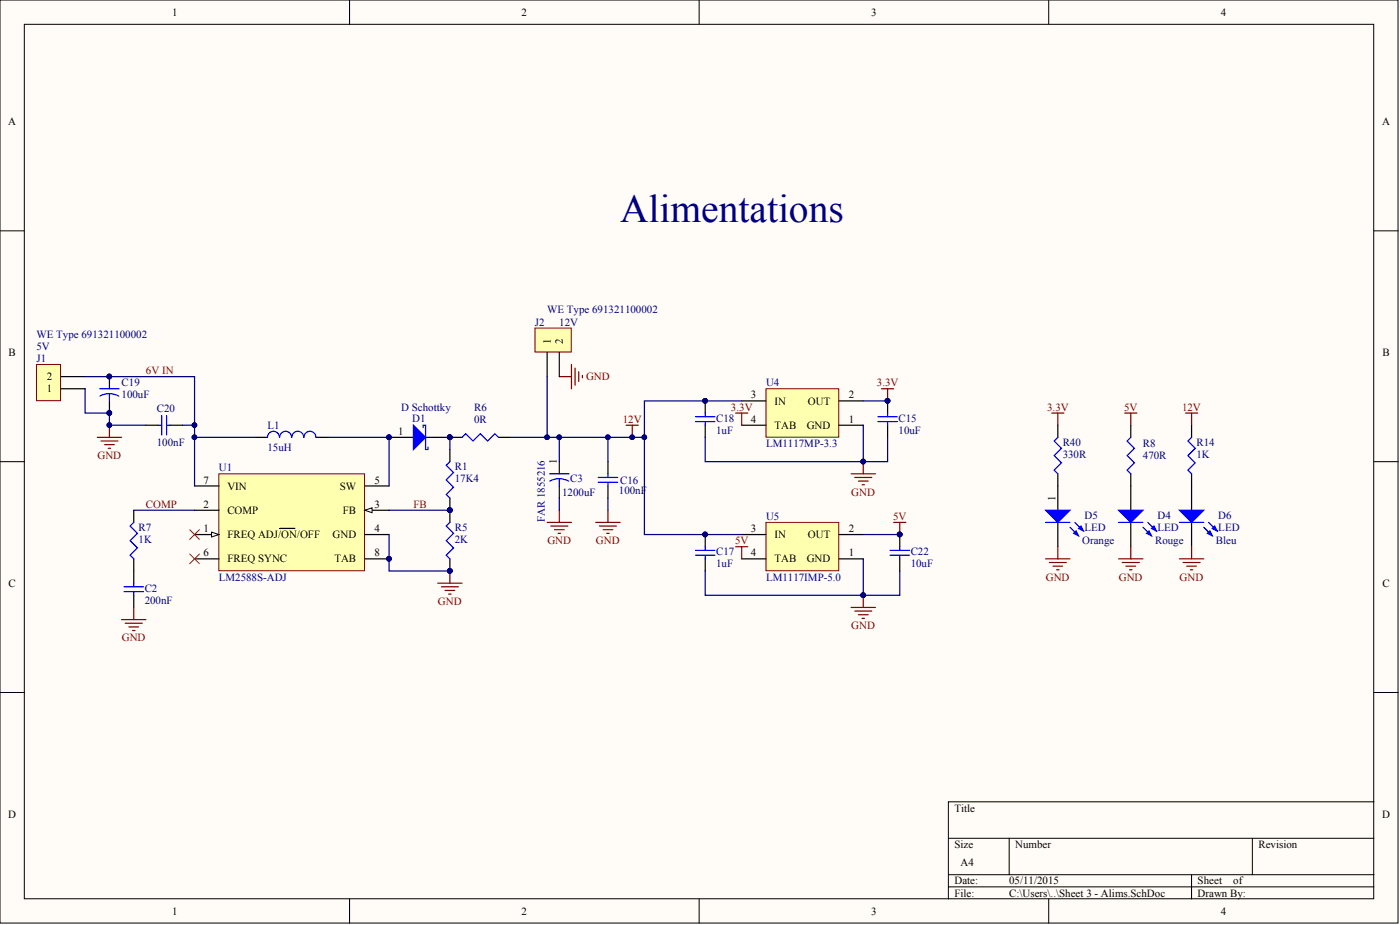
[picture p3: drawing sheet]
<svg xmlns="http://www.w3.org/2000/svg" width="292mm" height="193mm" viewBox="0 0 292 193" stroke-linecap="round" stroke-linejoin="round" font-family="sans-serif">
<defs><g id="words">
<text font-size="8.2" fill="#000080" x="129.4" y="46.4">Alimentations</text>
<g font-size="2.3">
<text x="35.9" y="3.3">1</text>
<text x="108.8" y="3.3">2</text>
<text x="181.8" y="3.3">3</text>
<text x="254.7" y="3.3">4</text>
<text x="1.7" y="26.1">A</text>
<text x="288.4" y="26.1">A</text>
<text x="114.9" y="71.7" transform="rotate(-90 114.9 71.7)">1</text>
<text x="117.5" y="71.7" transform="rotate(-90 117.5 71.7)">2</text>
<text x="1.8" y="74.3">B</text>
<text x="288.4" y="74.3">B</text>
<text x="9.8" y="81.9">1</text>
<text x="9.8" y="79.3">2</text>
<text x="156.7" y="83.1">3</text>
<text x="177.1" y="83.1">2</text>
<text x="156.7" y="88.2">4</text>
<text x="161.6" y="84.4">IN</text>
<text x="161.6" y="89.5">TAB</text>
<text x="168.3" y="89.5">GND</text>
<text x="168.6" y="84.4">OUT</text>
<text x="177.1" y="88.2">1</text>
<text x="83.1" y="90.7">1</text>
<text x="42.5" y="100.9">7</text>
<text x="78.1" y="100.9">5</text>
<text x="116.2" y="96.8" transform="rotate(-90 116.2 96.8)">1</text>
<text x="42.5" y="105.9">2</text>
<text x="47.4" y="102.1">VIN</text>
<text x="47.4" y="107.2">COMP</text>
<text x="70.9" y="102.1">SW</text>
<text x="71.5" y="107.2">FB</text>
<text x="78.1" y="105.9">3</text>
<text x="220.2" y="104.4" transform="rotate(-90 220.2 104.4)">1</text>
<text x="42.5" y="111">1</text>
<text x="47.4" y="112.3">FREQ ADJ/ON/OFF</text>
<text x="69.4" y="112.3">GND</text>
<text x="78.1" y="111">4</text>
<text x="156.7" y="111">3</text>
<text x="161.6" y="112.3">IN</text>
<text x="168.6" y="112.3">OUT</text>
<text x="177.1" y="111">2</text>
<text x="42.5" y="116.1">6</text>
<text x="47.4" y="117.3">FREQ SYNC</text>
<text x="69.8" y="117.3">TAB</text>
<text x="78.1" y="116.1">8</text>
<text x="156.7" y="116.1">4</text>
<text x="161.6" y="117.3">TAB</text>
<text x="168.3" y="117.3">GND</text>
<text x="177.1" y="116.1">1</text>
<text x="1.8" y="122.4">C</text>
<text x="288.4" y="122.4">C</text>
<text x="1.7" y="170.6">D</text>
<text x="199.1" y="169.3">Title</text>
<text x="288.4" y="170.6">D</text>
<text x="199.1" y="176.9">Size</text>
<text x="211.8" y="176.9">Number</text>
<text x="262.6" y="176.9">Revision</text>
<text x="199.1" y="184.5">Date:</text>
<text x="200.4" y="180.7">A4</text>
<text x="210.6" y="184.5">05/11/2015</text>
<text x="249.9" y="184.5">Sheet</text>
<text x="257.3" y="184.5">of</text>
<text x="35.9" y="190.8">1</text>
<text x="108.8" y="190.8">2</text>
<text x="181.8" y="190.8">3</text>
<text x="199.1" y="187">File:</text>
<text x="210.6" y="187">C:\Users\..\Sheet 3 - Alims.SchDoc</text>
<text x="249.9" y="187">Drawn By:</text>
<text x="254.7" y="190.8">4</text>
</g>
<g font-size="2.3" fill="#000080">
<text x="114.2" y="65.4">WE Type 691321100002</text>
<text x="7.6" y="70.5">WE Type 691321100002</text>
<text x="111.6" y="67.9">J2</text>
<text x="116.7" y="67.9">12V</text>
<text x="7.6" y="73">5V</text>
<text x="7.6" y="75.5">J1</text>
<text x="25.4" y="80.6">C19</text>
<text x="25.4" y="83.1">100uF</text>
<text x="159.8" y="80.6">U4</text>
<text x="32.7" y="85.9">C20</text>
<text x="55.8" y="89.5">L1</text>
<text x="83.7" y="85.7">D Schottky</text>
<text x="86" y="87.9">D1</text>
<text x="98.9" y="85.7">R6</text>
<text x="98.9" y="88.2">0R</text>
<text x="149.4" y="87.9">C18</text>
<text x="187.5" y="87.9">C15</text>
<text x="32.7" y="93">100nF</text>
<text x="55.8" y="94">15uH</text>
<text x="149.4" y="90.5">1uF</text>
<text x="159.8" y="93.3">LM1117MP-3.3</text>
<text x="187.5" y="90.5">10uF</text>
<text x="221.7" y="93">R40</text>
<text x="221.7" y="95.6">330R</text>
<text x="238.5" y="95.8">470R</text>
<text x="238.5" y="93.3">R8</text>
<text x="249.6" y="93">R14</text>
<text x="249.6" y="95.6">1K</text>
<text x="45.7" y="98.3">U1</text>
<text x="94.9" y="98.1">R1</text>
<text x="94.9" y="100.6">17K4</text>
<text x="119" y="100.6">C3</text>
<text x="129.4" y="100.9">C16</text>
<text x="117.3" y="103.4">1200uF</text>
<text x="129.1" y="103.2">100nF</text>
<text x="28.9" y="110.8">R7</text>
<text x="28.9" y="113.3">1K</text>
<text x="94.9" y="110.8">R5</text>
<text x="94.9" y="113.3">2K</text>
<text x="113.7" y="109" transform="rotate(-90 113.7 109)">FAR 1855216</text>
<text x="159.8" y="108.5">U5</text>
<text x="225.8" y="113.5">Orange</text>
<text x="226.3" y="108.2">D5</text>
<text x="226.3" y="110.8">LED</text>
<text x="241" y="113.5">Rouge</text>
<text x="241.5" y="108.2">D4</text>
<text x="241.5" y="110.8">LED</text>
<text x="253.7" y="113.5">Bleu</text>
<text x="254.2" y="108.2">D6</text>
<text x="254.2" y="110.8">LED</text>
<text x="149.4" y="115.8">C17</text>
<text x="149.4" y="118.4">1uF</text>
<text x="190" y="115.8">C22</text>
<text x="190" y="118.4">10uF</text>
<text x="30.2" y="123.4">C2</text>
<text x="30.2" y="126">200nF</text>
<text x="45.7" y="121.1">LM2588S-ADJ</text>
<text x="159.8" y="121.1">LM1117IMP-5.0</text>
</g>
<g font-size="2.3" fill="#800000">
<text x="30.4" y="78.1">6V IN</text>
<text x="122.3" y="79.3">GND</text>
<text x="183" y="80.6">3.3V</text>
<text x="129.9" y="88.2">12V</text>
<text x="152.5" y="85.7">3.3V</text>
<text x="218.5" y="85.7">3.3V</text>
<text x="234.5" y="85.7">5V</text>
<text x="246.6" y="85.7">12V</text>
<text x="20.3" y="95.8">GND</text>
<text x="30.4" y="105.9">COMP</text>
<text x="86.3" y="105.9">FB</text>
<text x="177.6" y="103.4">GND</text>
<text x="114.2" y="113.5">GND</text>
<text x="124.3" y="113.5">GND</text>
<text x="153.4" y="113.5">5V</text>
<text x="186.3" y="108.5">5V</text>
<text x="218.2" y="121.1">GND</text>
<text x="233.4" y="121.1">GND</text>
<text x="246.1" y="121.1">GND</text>
<text x="91.4" y="126.2">GND</text>
<text x="177.6" y="131.3">GND</text>
<text x="25.4" y="133.8">GND</text>
</g>
</g></defs>
<g fill="#fffcf8" stroke="#000" stroke-width=".21">
<path d="M0 0h291.7v192.6h-291.7z"/>
<path d="M5.1 5.1h281.5v182.4h-281.5z"/>
</g>
<g fill="none" stroke="#000" stroke-width=".21">
<path d="M72.9 0v5.1M145.9 0v5.1M218.8 0v5.1M0 48.2h5.1M286.7 48.2h5M0 96.3h5.1M286.7 96.3h5M0 144.5h5.1M286.7 144.5h5M197.9 174.9h88.8M210.6 174.9v7.6M261.3 174.9v7.6"/>
<path d="M286.7 167.3h-88.8v20.2M72.9 187.5v5.1M145.9 187.5v5.1M197.9 182.5h88.8M197.9 185h88.8M218.8 187.5v5.1M248.6 182.5v5"/>
</g>
<g fill="none" stroke="#000" stroke-width=".25">
<path d="M93.9 91.2h2.5M104 91.2h2.5M116.7 96.3v2.5M126.8 96.3v2.5M147.1 83.6v2.6M147.1 88.7v2.5M185.2 83.6v2.6M185.2 88.7v2.5M220.7 88.7v2.5M220.7 98.8v7.6M235.9 88.7v2.5M235.9 98.8v2.6"/>
<path d="M248.6 88.7v2.5M248.6 98.8v2.6M116.7 101.4v2.5M126.8 101.4v2.5M147.1 111.5v2.6M147.1 116.6v2.5M187.7 111.5v2.6M187.7 116.6v2.5M220.7 109v5.1"/>
</g>
<g fill="#000080" stroke="#000080" stroke-width=".21">
<circle cx="147.1" cy="83.6" r=".48"/>
<circle cx="185.2" cy="83.6" r=".48"/>
<circle cx="147.1" cy="111.5" r=".48"/>
<circle cx="187.7" cy="111.5" r=".48"/>
<circle cx="180.1" cy="96.3" r=".48"/>
<circle cx="180.1" cy="124.2" r=".48"/>
<circle cx="93.8" cy="91.2" r=".48"/>
<circle cx="131.9" cy="91.2" r=".48"/>
</g>
<g fill="none" stroke="#00f" stroke-width=".25">
<path d="M96.4 91.2l.8-.7 1.5 1.5 1.5-1.5 1.5 1.5 1.6-1.5 .7 .7M114.7 98.8h4M116.7 99.9h.8l1.2 .5M116.7 99.9h-.8l-1.2 .5M116.7 99.9v1.5M124.8 99.6h4.1M126.8 98.8v.8M145.1 86.9h4.1M145.1 87.9h4.1M147.1 86.2v.7M147.1 87.9v.8M183.2 86.9h4"/>
<path d="M183.2 87.9h4M185.2 86.2v.7M185.2 87.9v.8M220.7 91.2l-.8 .8 1.6 1.5-1.6 1.5 1.6 1.6-1.6 1.5 .8 .7M235.9 91.2l-.7 .8 1.5 1.5-1.5 1.5 1.5 1.6-1.5 1.5 .7 .7M248.6 91.2l-.7 .8 1.5 1.5-1.5 1.5 1.5 1.6-1.5 1.5 .7 .7M124.8 100.6h4.1M126.8 100.6v.8M145.1 114.8h4.1M145.1 115.8h4.1M147.1 114.1v.7M147.1 115.8v.8"/>
<path d="M185.7 114.8h4.1M185.7 115.8h4.1M187.7 114.1v.7M187.7 115.8v.8"/>
</g>
<g fill="none" stroke="#800000" stroke-width=".25">
<path d="M130.6 88.7h2.6M131.9 88.7v2.5M177.6 98.8h5.1M178.3 99.6h3.6M180.1 96.3v2.5M219.4 86.2h2.6M220.7 86.2v2.5M234.7 86.2h2.5M235.9 86.2v2.5M247.3 86.2h2.6M248.6 86.2v2.5M114.2 109h5"/>
<path d="M114.9 109.7h3.6M115.7 110.5h2M116.4 111.3h.5M116.7 106.4v2.6M179.1 100.4h2M179.9 101.1h.5M177.6 126.7h5.1M178.3 127.5h3.6M179.1 128.2h2M179.9 129h.5M180.1 124.2v2.5"/>
</g>
<path d="M218.2 106.4h5l-2.5 2.6z" fill="#00f"/>
<path d="M218.2 106.4h5l-2.5 2.6zM223.2 110l1.8 1.8M224.3 109l1.7 1.8" fill="none" stroke="#00f" stroke-width=".25"/>
<path d="M224 111.3l.5-.5 .5 1z" fill="#00f"/>
<path d="M224 111.3l.5-.5 .5 1z" fill="none" stroke="#00f" stroke-width=".25"/>
<path d="M225 110.2l.5-.5 .5 1.1z" fill="#00f"/>
<path d="M218.2 109h5M225 110.2l.5-.5 .5 1.1z" fill="none" stroke="#00f" stroke-width=".25"/>
<path d="M235.9 101.4v5M235.9 109v5.1" fill="none" stroke="#000" stroke-width=".25"/>
<path d="M233.4 106.4h5.1l-2.6 2.6z" fill="#00f"/>
<path d="M233.4 106.4h5.1l-2.6 2.6zM238.5 110l1.7 1.8M239.5 109l1.8 1.8" fill="none" stroke="#00f" stroke-width=".25"/>
<path d="M239.2 111.3l.5-.5 .5 1z" fill="#00f"/>
<path d="M239.2 111.3l.5-.5 .5 1z" fill="none" stroke="#00f" stroke-width=".25"/>
<path d="M240.2 110.2l.5-.5 .6 1.1z" fill="#00f"/>
<path d="M233.4 109h5.1M240.2 110.2l.5-.5 .6 1.1z" fill="none" stroke="#00f" stroke-width=".25"/>
<path d="M248.6 101.4v5M248.6 109v5.1" fill="none" stroke="#000" stroke-width=".25"/>
<path d="M246.1 106.4h5l-2.5 2.6z" fill="#00f"/>
<path d="M246.1 106.4h5l-2.5 2.6zM251.1 110l1.8 1.8M252.2 109l1.7 1.8" fill="none" stroke="#00f" stroke-width=".25"/>
<path d="M251.9 111.3l.5-.5 .5 1z" fill="#00f"/>
<path d="M251.9 111.3l.5-.5 .5 1z" fill="none" stroke="#00f" stroke-width=".25"/>
<path d="M252.9 110.2l.5-.5 .5 1.1z" fill="#00f"/>
<path d="M93.9 96.3l-.8 .8 1.5 1.5-1.5 1.5 1.5 1.5-1.5 1.6 .8 .7M27.9 109l-.8 .7 1.6 1.6-1.6 1.5 1.6 1.5-1.6 1.5 .8 .8M93.9 109l-.8 .7 1.5 1.6-1.5 1.5 1.5 1.5-1.5 1.5 .8 .8M246.1 109h5M252.9 110.2l.5-.5 .5 1.1zM25.9 122.4h4M25.9 123.4h4M27.9 121.7v.7M27.9 123.4v.8" fill="none" stroke="#00f" stroke-width=".25"/>
<g fill="none" stroke="#800000" stroke-width=".25">
<path d="M116.7 78.6h2.5M119.2 76v5.1M120 76.8v3.5M120.8 77.6v2M121.5 78.3v.5M93.9 119.1v2.6M218.2 116.6h5M218.9 117.3h3.6M219.7 118.1h2M220.5 118.9h.5M220.7 114.1v2.5M233.4 116.6h5.1"/>
<path d="M234.2 117.3h3.5M234.9 118.1h2M235.7 118.9h.5M235.9 114.1v2.5M246.1 116.6h5M246.8 117.3h3.6M247.6 118.1h2M248.4 118.9h.5M248.6 114.1v2.5M25.4 129.3h5M26.1 130h3.6M26.9 130.8h2"/>
<path d="M27.7 131.5h.5M27.9 126.7v2.6M91.3 121.7h5.1M92.1 122.4h3.5M92.8 123.2h2.1M93.6 123.9h.5"/>
</g>
<path d="M81.2 91.2h5.1M88.8 91.2h5.1M93.9 93.8v2.5M27.9 106.4v2.6M27.9 116.6v5.1M93.9 103.9v5.1M93.9 116.6v2.5M27.9 124.2v2.5" fill="none" stroke="#000" stroke-width=".25"/>
<g fill="#000080" stroke="#000080" stroke-width=".21">
<circle cx="93.8" cy="119.1" r=".48"/>
<circle cx="93.8" cy="106.4" r=".48"/>
<circle cx="81.2" cy="91.2" r=".48"/>
<circle cx="93.8" cy="91.2" r=".48"/>
</g>
<path d="M86.3 88.7l2.5 2.5-2.5 2.6z" fill="#00f"/>
<path d="M58.3 91.2a1.24 1.24 0 0 0-1.2-1.2 1.24 1.24 0 0 0-1.3 1.2M60.8 91.2a1.24 1.24 0 0 0-1.2-1.2 1.24 1.24 0 0 0-1.3 1.2M63.4 91.2a1.24 1.24 0 0 0-1.3-1.2 1.24 1.24 0 0 0-1.2 1.2M65.9 91.2a1.24 1.24 0 0 0-1.2-1.2 1.24 1.24 0 0 0-1.3 1.2M86.3 88.7l2.5 2.5-2.5 2.6zM88.3 89.2v-.5h.5v5.1h.5v-.5" fill="none" stroke="#00f" stroke-width=".25"/>
<g fill="#000080" stroke="#000080" stroke-width=".21">
<circle cx="81.2" cy="91.2" r=".48"/>
<circle cx="93.8" cy="91.2" r=".48"/>
</g>
<path d="M53.3 91.2h2.5M66 91.2h2.5" fill="none" stroke="#000" stroke-width=".25"/>
<path d="M124.3 109h5.1M125.1 109.7h3.5M125.8 110.5h2.1M126.6 111.3h.5M126.8 106.4v2.6" fill="none" stroke="#800000" stroke-width=".25"/>
<path d="M159.8 81.1h15.2v10.1h-15.2z" fill="#ffffb0" stroke="#800000" stroke-width=".21"/>
<path d="M154.7 83.6h5.1M154.7 88.7h5.1M175 83.6h5.1M175 88.7h5.1" fill="none" stroke="#000" stroke-width=".25"/>
<path d="M159.8 109h15.2v10.1h-15.2z" fill="#ffffb0" stroke="#800000" stroke-width=".21"/>
<path d="M154.7 111.5h5.1M154.7 116.6h5.1M175 111.5h5.1M175 116.6h5.1" fill="none" stroke="#000" stroke-width=".25"/>
<path d="M153.5 86.2h2.5M154.7 86.2v2.5M153.5 114.1h2.5M154.7 114.1v2.5" fill="none" stroke="#800000" stroke-width=".25"/>
<path d="M45.7 98.8h30.4v20.3h-30.4z" fill="#ffffb0" stroke="#800000" stroke-width=".21"/>
<path d="M76.1 106.4h5.1" fill="none" stroke="#000" stroke-width=".25"/>
<path d="M76.1 106.4l1.5-.5v1.1z" fill="#fffcf8"/>
<path d="M76.1 106.4l1.5-.5v1.1z" fill="none" stroke="#000" stroke-width=".21"/>
<path d="M40.6 101.4h5.1M40.6 106.4h5.1M40.6 111.5h5.1M76.1 101.4h5.1M76.1 111.5h5.1M76.1 116.6h5.1" fill="none" stroke="#000" stroke-width=".25"/>
<circle cx="81.2" cy="116.6" r=".48" fill="#000080" stroke="#000080" stroke-width=".21"/>
<path d="M44.1 111l1.6 .5-1.6 .5z" fill="#fffcf8"/>
<path d="M44.1 111l1.6 .5-1.6 .5z" fill="none" stroke="#000" stroke-width=".21"/>
<path d="M22.8 78.6v2.5M22.8 83.6v2.6M30.4 88.7h2.6M35.5 88.7h2.6M40.6 116.6h5.1M58.3 110.2h3.2" fill="none" stroke="#000" stroke-width=".25"/>
<g fill="#000080" stroke="#000080" stroke-width=".21">
<circle cx="81.2" cy="116.6" r=".48"/>
<circle cx="22.8" cy="78.5" r=".48"/>
<circle cx="22.8" cy="86.1" r=".48"/>
<circle cx="22.8" cy="88.7" r=".48"/>
</g>
<path d="M39.6 110.5l2 2M39.6 115.6l2 2M41.6 110.5l-2 2M41.6 115.6l-2 2" fill="none" stroke="#f00" stroke-width=".21"/>
<path d="M20.8 81.1h4.1M22.8 82.1l1.2 .2 .8 .3M22.8 82.1l-.8 .1-1.1 .4M22.8 82.1v1.5M33 88.7h.7M33.7 86.7v4M34.8 86.7v4M34.8 88.7h.7" fill="none" stroke="#00f" stroke-width=".25"/>
<path d="M20.3 91.2h5.1M21.1 92h3.5M21.8 92.8h2M22.6 93.5h.5M22.8 88.7v2.5" fill="none" stroke="#800000" stroke-width=".25"/>
<path d="M7.6 76h5v7.6h-5z" fill="#ffffb0" stroke="#800000" stroke-width=".21"/>
<path d="M12.7 78.6h5.1M12.7 81.1h5.1" fill="none" stroke="#000" stroke-width=".25"/>
<path d="M111.6 68.4h7.6v5.1h-7.6z" fill="#ffffb0" stroke="#800000" stroke-width=".21"/>
<path d="M114.2 73.5v5.1M116.7 73.5v5.1" fill="none" stroke="#000" stroke-width=".25"/>
<path d="M183.9 81.1h2.6M185.2 81.1v2.5M186.5 109h2.5M187.7 109v2.5" fill="none" stroke="#800000" stroke-width=".25"/>
<g fill="#000080" stroke="#000080" stroke-width=".21">
<circle cx="185.2" cy="83.6" r=".48"/>
<circle cx="187.7" cy="111.5" r=".48"/>
<circle cx="116.7" cy="91.2" r=".48"/>
<circle cx="126.8" cy="91.2" r=".48"/>
<circle cx="114.1" cy="91.2" r=".48"/>
<circle cx="147.1" cy="83.6" r=".48"/>
<circle cx="134.4" cy="91.2" r=".48"/>
<circle cx="131.9" cy="91.2" r=".48"/>
<circle cx="180.1" cy="96.3" r=".48"/>
<circle cx="180.1" cy="124.2" r=".48"/>
<circle cx="40.6" cy="91.2" r=".48"/>
<circle cx="81.2" cy="91.2" r=".48"/>
<circle cx="93.8" cy="106.4" r=".48"/>
<circle cx="93.8" cy="91.2" r=".48"/>
<circle cx="40.6" cy="88.7" r=".48"/>
<circle cx="22.8" cy="86.1" r=".48"/>
<circle cx="22.8" cy="88.7" r=".48"/>
<circle cx="147.1" cy="111.5" r=".48"/>
<circle cx="22.8" cy="78.5" r=".48"/>
<circle cx="81.2" cy="116.6" r=".48"/>
<circle cx="93.8" cy="119.1" r=".48"/>
</g>
<g fill="none" stroke="#000080" stroke-width=".25">
<path d="M17.8 78.6h22.8v10.1M114.2 78.6v12.6M17.8 81.1v5.1h5v2.5h7.6M38.1 88.7h2.5v2.5M53.3 91.2h-12.7v10.2M68.5 91.2h12.7v10.2M93.9 91.2v2.6M116.7 91.2v5.1M126.8 91.2v5.1M134.5 91.2v20.3h20.2M147.1 91.2v5.1h38.1v-5.1M154.7 83.6h-20.2v7.6h-28"/>
<path d="M180.1 88.7v7.6M180.1 83.6h5.1M27.9 106.4h12.7M81.2 111.5v7.6h12.7M81.2 106.4h12.7M116.7 103.9v2.5M126.8 103.9v2.5M147.1 119.1v5.1h40.6v-5.1M180.1 111.5h7.6M180.1 116.6v7.6"/>
</g>
<use href="#words"/>
</svg>
